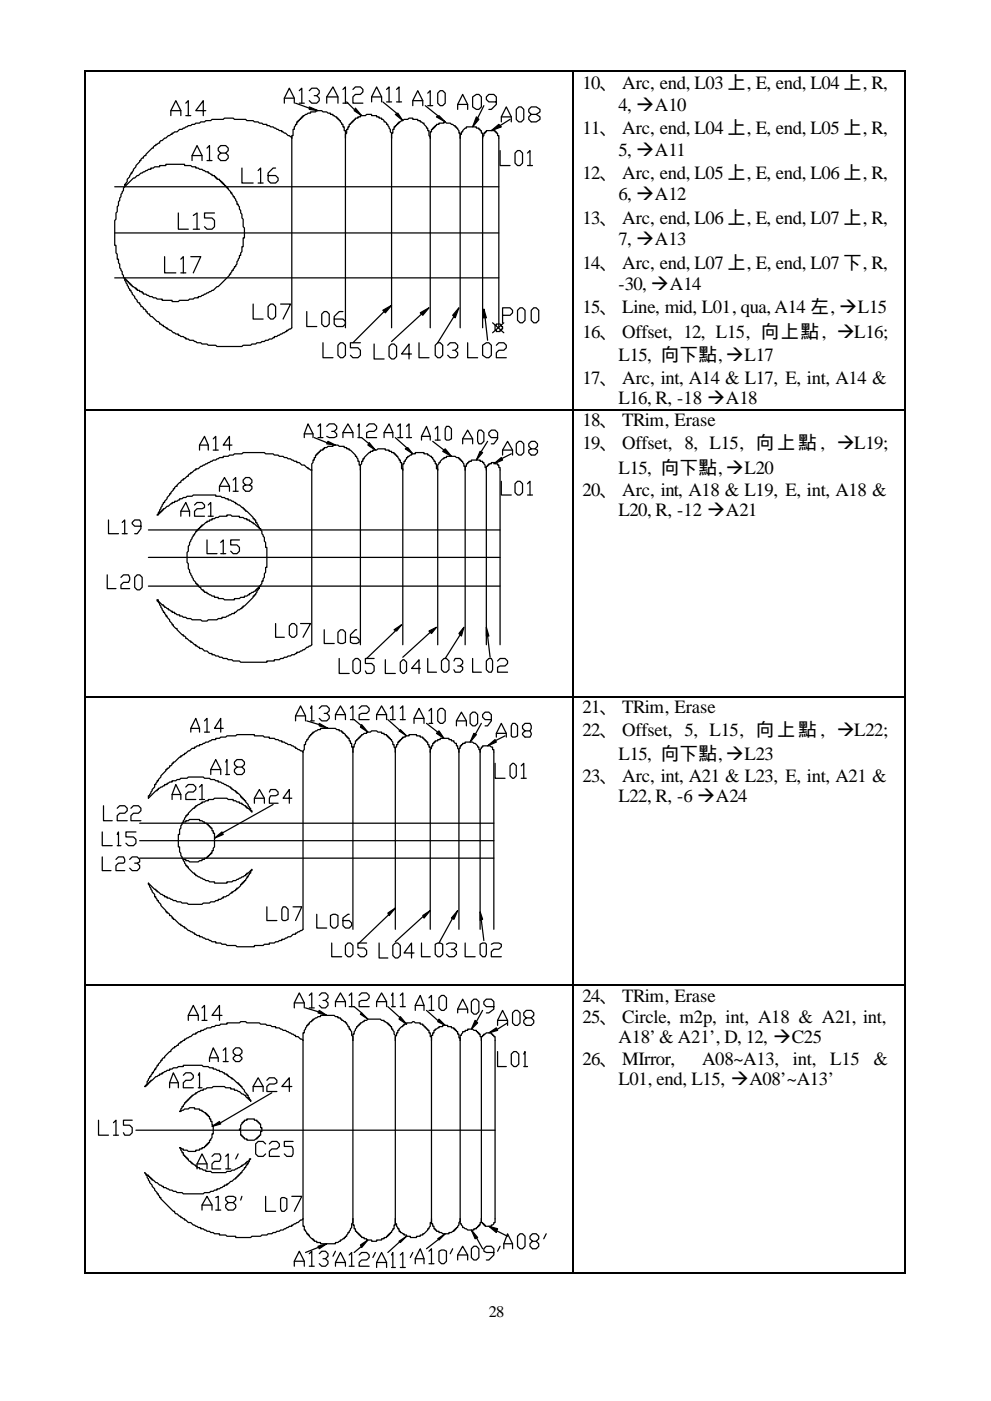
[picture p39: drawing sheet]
<svg xmlns="http://www.w3.org/2000/svg" width="210mm" height="297mm" viewBox="0 0 210 297" stroke-linecap="round" stroke-linejoin="round" font-family="sans-serif">
<defs><g id="words">
<g font-size="4">
<text x="123.6" y="19">10、 Arc, end, L03 上, E, end, L04 上, R,</text>
<text x="131.2" y="23.5">4, ‡A10</text>
<text x="123.6" y="28.5">11、 Arc, end, L04 上, E, end, L05 上, R,</text>
<text x="131.2" y="33">5, ‡A11</text>
<text x="123.6" y="38">12、 Arc, end, L05 上, E, end, L06 上, R,</text>
<text x="123.6" y="47.5">13、 Arc, end, L06 上, E, end, L07 上, R,</text>
<text x="131.2" y="42.5">6, ‡A12</text>
<text x="131.2" y="52">7, ‡A13</text>
<text x="123.6" y="57.1">14、 Arc, end, L07 上, E, end, L07 下, R,</text>
<text x="131.2" y="61.6">-30, ‡A14</text>
<text x="123.6" y="66.3">15、 Line, mid, L01, qua, A14 左, ‡L15</text>
<text x="123.6" y="71.6">16、 Offset, 12, L15, 向上點, ‡L16;</text>
<text x="131.2" y="76.6">L15, 向下點,‡L17</text>
<text x="123.6" y="81.4">17、 Arc, int, A14 &amp; L17, E, int, A14 &amp;</text>
<text x="131.2" y="85.6">L16, R, -18 ‡A18</text>
<text x="123.6" y="90.4">18、 TRim, Erase</text>
<text x="123.6" y="95.2">19、 Offset, 8, L15, 向上點 , ‡L19;</text>
<text x="131.2" y="100.5">L15, 向下點,‡L20</text>
<text x="123.6" y="105.2">20、 Arc, int, A18 &amp; L19, E, int, A18 &amp;</text>
<text x="131.2" y="109.4">L20, R, -12 ‡A21</text>
<text x="123.6" y="151.3">21、 TRim, Erase</text>
<text x="123.6" y="156">22、 Offset, 5, L15, 向上點 , ‡L22;</text>
<text x="131.2" y="161">L15, 向下點,‡L23</text>
<text x="123.6" y="165.8">23、 Arc, int, A21 &amp; L23, E, int, A21 &amp;</text>
<text x="131.2" y="170">L22, R, -6 ‡A24</text>
<text x="123.6" y="212.4">24、 TRim, Erase</text>
<text x="123.6" y="216.9">25、 Circle, m2p, int, A18 &amp; A21, int,</text>
<text x="131.2" y="221.1">A18’&amp; A21’, D, 12, ‡C25</text>
<text x="123.6" y="225.9">26、 MIrror,</text>
<text x="149" y="225.9">A08~A13,</text>
<text x="168.2" y="225.9">int,</text>
<text x="176.2" y="225.9">L15</text>
<text x="185.4" y="225.9">&amp;</text>
<text x="131.2" y="230.1">L01, end, L15, ‡A08’~A13’</text>
</g>
<text font-size="3.4" x="103.7" y="279.3">28</text>
</g></defs>
<g fill="none" stroke="#000" stroke-width=".26">
<path d="M18.1 15.3v71.4M18.3 15.1h103.1M63.5 19.2l.5-.5v3.2M65.6 19.2l.5-.5h1.1l.5 .5v.6l-.5 .5h-.5M72.8 19l.5-.6v3.5M74.9 19l.5-.6h1.1l.5 .6v.5l-.5 .5h-1.1l-.5 .5v1.4h2.1M82 19l.5-.6v3.2M84.1 19l.6-.6v3.2M90.8 19.8l.5-.6v3.2M93.4 19.2h.5l.6 .6v2.1l-.6 .5h-.5l-.5-.5v-2.1zM121.6 15.3v71.4M121.7 15.1h70.1"/>
<path d="M192 15.3v71.4M24.3 39.6h81.5M26.5 39.6l1.8-1.9h.3l.5-.5h.3l.5-.5h.3l1.3-.8h.5v-.3h.5l.3-.2h1.1v-.3h1.3v-.3h4v.3h1.3l.2 .3h.8v.2l1.4 .3 .8 .5h.5v.3l.8 .3v.2h.5v.3h.3v.2h.2v.3h.6v.3h.2v.2h.3v.3h.3v.3h.2v.2h.3v.3h.3v.3h.2v.2l.5 .6v.2h.3l.3 .8h.2v.3l.6 .8v.5h.2v.3l.3 .2 .3 1.4 .2 .2v.8l.3 .3v1.6l.3 .2v2.1h-.3v1.9h-.3v1.1l-.2 .2v.6h-.3v.5l-.5 .8v.5l-.3 .3v.2h-.3l-.2 .8h-.3l-.3 .8h-.2v.3l-2.4 2.4h-.3l-.8 .8h-.2l-.3 .2-.8 .3-1.3 .8h-.5v.2h-.8l-.3 .3h-.8l-.2 .3h-1.9l-.3 .2h-1.3v-.2h-2.1v-.3h-1.1l-.2-.3-1.4-.2-.7-.5h-.6v-.3h-.2v-.3h-.6v-.2h-.5v-.3h-.3v-.3h-.2l-.3-.2h-.3v-.3h-.2v-.3h-.3v-.2h-.2v-.3h-.3v-.3h-.3v-.2h-.2v-.3M29.6 34h.3v-.2l.3-.3h.2v-.3l.3-.2h.3v-.3l1.3-1.3h.2v-.3l.3-.2h.3v-.3l.8-.3v-.2l.2-.3h.3l1.3-1 .8-.3v-.3h.3l.2-.2h.6l.5-.6h.5l1.4-.8h.5l.2-.2h.6l.2-.3h.8l.3-.3h.8l.3-.2h1l.3-.3h2.4l.2-.3h1.9l.2 .3h2.4l.3 .3h1.3l.3 .2h.8l.2 .3h.6l.2 .3h.8v.2l1.3 .3 1.4 .8h.5v.3l.8 .2 .5 .6 .8 .2v40.5l-.3 .3-.7 .2v.3l-.8 .3-1.4 .7h-.5v.3h-.3l-.2 .3-1.3 .2-.3 .3h-.5l-.3 .3h-.8l-.3 .2h-.8l-.2 .3h-1.6l-.3 .3h-5.3l-.2-.3h-1.6l-.3-.3h-1l-.3-.2h-.8l-.8-.6h-.8l-.2-.2h-.6v-.3h-.2l-.3-.3h-.5l-.3-.2h-.3v-.3h-.5l-.3-.2h-.2l-.6-.6-.7-.2v-.3l-.8-.3v-.2l-.8-.3v-.3l-.3-.2h-.3l-1-1.1h-.3l-.3-.2v-.3h-.2l-.3-.3v-.2h-.2v-.3l-.3-.3h-.3v-.2l-.2-.3h-.3l-.3-.8h-.2l-.3-.3v-.2l-1.1-1.3-.2-.8h-.3l-.8-1.9-.2-.3v-.5h-.3l-.3-1.3-.5-.8v-.8l-.3-.3v-.8h-.2v-1l-.3-.3v-1.6h-.3v-5.3l.3-.2v-1.3l.3-.3v-1.1l.2-.2v-.8l.3-.3 .3-1.3 .5-.8 .3-1.3h.2v-.3l.3-.3v-.5l.5-.5 .3-.8h.2l.3-.8 1.3-1.6zM36.2 24.5v-1l1.1-2.2 1.1 2.2v1M36.2 23.5h2.2M39.4 21.9l.6-.6v3.2M39.4 24.5h1.1M40.7 34v-1l1.1-2.1 1.1 2.1v1M40.7 33h2.2M43.7 23.5h-2.2l1.6-2.2v3.2M43.9 31.4l.5-.5v3.1"/>
<path d="M43.9 34h1.1M46.8 32.5l-.5-.6v-.5l.5-.5h1.1l.5 .5v.5l-.5 .6h-1.1l-.5 .5v.5l.5 .5h1.1l.5-.5v-.5l-.5-.5M51.3 35.6v3.2h2.4M54.8 36.2l.5-.6v3.2M54.8 38.8h1M58.5 35.6h-.6l-1 1.1v1.6l.5 .5h1.1l.5-.5v-.6l-.5-.5h-1.6M60.3 21.9v-1.1l1.1-2.1 1 2.1v1.1M60.3 20.8h2.1M61.9 29.3v-.5h.3v-1.4h.2v-.5l.3-.3v-.2h.3v-.6h.2v-.2h.3v-.3h.3v-.3h.2v-.2h.3v-.3h.3l.8-.5h.5v-.3h1l.3-.2h1.1l.2 .2h.8l.3 .3h.5v.3h.5v.2l.8 .3v.2h.3v.3h.3v.3h.2l.3 .8h.3v.5h.2v.8h.3v1.6M62.7 21.9l2.9 1M63.5 21.9h1.1M65.6 22.7l1.9 .8-1.9-.3z"/>
<path d="M67.2 20.3l.5 .5v.5l-.5 .6h-1.1l-.5-.6M69.3 21.9v-1.4l1.3-2.1 1.1 2.1v1.4M69.3 20.5h2.4M72.8 21.9h1M73.3 29.3v-.8l.3-.3v-.8h.2v-.5h.3v-.5h.2v-.3h.3v-.3h.3v-.2h.2v-.3h.3v-.3h.5v-.2h.6v-.3h1l.3-.2h1v.2h1.1v.3h.5v.2h.6v.3h.2l.3 .3v.2h.3l.2 .3v.3h.3v.2l.5 .8v.6l.3 .2v1.1M73.3 29.3v40.2M73.6 21.6l1.5 1.6M75.4 22.9l1.3 1.6-1.6-1zM78.8 21.6v-1.1l1.1-2.1 1.1 2.1v1.1M78.8 20.5h2.2M81.2 21.6l2.9 2.4M82 21.6h1.1"/>
<path d="M83.1 29.3v-1.1h.2v-.8h.3v-.5h.3v-.3h.2v-.2h.3v-.3h.3v-.3l.8-.2 .2-.3h.8l.3-.3h.8v.3h1v.3h.6v.2l.8 .3v.3l.5 .5v.3h.3v.5h.2v1.1l.3 .2v.3M83.1 29.3v40.2M83.9 24.3l.5-.3 1.1 1.6zM84.1 21.6h1.1M87.6 22.4v-1.1l1-2.1 1.1 2.1v1.1M87.6 21.3h2.1M90.2 22.4l2.7 2.1M90.8 22.4h1M91.3 29.3v-1.3h.2v-.6h.3v-.2h.3v-.3h.2v-.3h.3v-.2h.5v-.3h1.1v-.3h.3l.2 .3h.8l.8 .5h.3v.3h.2v.3h.3v.2l.3 .3v.5h.2v1.1M91.3 29.3v40.2M92.6 24.8l.5-.3 1.4 1.3zM97.1 23.2v-1.1l1.1-2.1 1 2.1v1.1"/>
<path d="M97.1 22.1h2.1M97.6 29.3v-.8h.3v-.5h.3v-.3l.5-.5h.3v-.3h2.1v.3h.5v.2h.3v.3h.2v.5h.3v1.1M97.6 29.3v40.2M100.3 20.5l.8-.5h.5l.5 .5v2.2l-.5 .5h-.5l-.8-.5zM101.1 24.8l.5 .5-1.3 1.6zM102.4 29.3v-.3l.3-.2v-.6h.2v-.2h.3v-.3h1.8v.3h.3v.2h.3v.6h.2v40.7M102.4 29.3v40.2M102.7 22.4l-1.4 2.6M104.2 27.7l1.6-1.3 .6 .5zM105.3 21.6h-1.6l-.5-.5v-.6l.5-.5h1.1l.5 .5v1.6l-1.1 1.1h-.5M106.1 31.9v3.2h2.1M106.4 25.8v-1l1-2.1 1.1 2.1v1"/>
<path d="M106.4 24.8h2.1M108.2 25.3l-2.1 1.3M109.3 32.5l.5-.6h.5l.6 .6v2.1l-.6 .5h-.5l-.5-.5zM109.5 23.2l.6-.5h.5l.5 .5v2.1l-.5 .5h-.5l-.6-.5zM111.9 32.5l.5-.6v3.2M111.9 35.1h1.1M112.7 24.3l-.5-.6v-.5l.5-.5h1.1l.8 .5v.5l-.8 .6h-1.1l-.5 .5v.5l.5 .5h1.1l.8-.5v-.5l-.8-.5M24.3 49.4h81.5M24.3 58.9h81.5M34.9 54.4v3.5h2.4M37.8 45.2v3.4h2.2M38.4 54.9l.5-.5v3.5"/>
<path d="M38.4 57.9h1M40.5 54.4h2.1l-1.6 3.5M41 45.7l.8-.5v3.4M41 48.6h1.3M45.5 45.2h-2.1v1h1.6l.5 .5v1.4l-.5 .5h-1.1l-.5-.5M53.7 64.5v3.1h2.1M56.9 65l.5-.5h.5l.6 .5v2.1l-.6 .5h-.5l-.5-.5zM59.5 64.5h2.1l-1.5 3.1M65.1 66.1v3.1h2.1M68.3 66.6l.5-.5h.5l.5 .5v2.1l-.5 .5h-.5l-.5-.5zM68.5 72.7v3.1h2.1M71.7 73.2l.5-.5h.6l.5 .5v2.1l-.5 .5h-.6l-.5-.5z"/>
<path d="M72.8 66.1h-.8l-1.1 1v1.6l.5 .5h1.4l.5-.5v-.5l-.5-.6h-1.9M76.5 72.7h-2.2v1h1.6l.6 .6v1l-.6 .5h-1l-.6-.5M79.4 72.9v3.2h2.1M81.2 65.8l1.9-1.1-1.3 1.6zM81.5 66.1l-6.6 6.6M82.5 73.5l.6-.6h.5l.5 .6v2.1l-.5 .5h-.5l-.6-.5zM87.3 75.1h-2.1l1.6-2.2v3.2M88.9 72.7v3.1h2.1M89.2 66.3l1.8-1-1.3 1.6zM89.4 66.6l-6.3 5.8M92.3 73.2l.6-.5h.5l.5 .5v2.1l-.5 .5h-.5l-.6-.5zM95 73.2l.5-.5h1.1l.5 .5v.5l-.5 .6h-.6"/>
<path d="M96.3 67.1l-3.4 5.6M96.6 74.3l.5 .5v.5l-.5 .5h-1.1l-.5-.5M97.4 65.3l-.8 2.1-.6-.5zM99.2 72.7v3.1h2.1M102.4 73.2l.8-.5h.5l.5 .5v2.1l-.5 .5h-.5l-.8-.5zM102.7 65.5l.5 1.9h-.8zM102.9 67.4l.6 4.7M104.5 68.4l2.4 2.2M105 69h.3v-.3h.8l.3 .3v.2h.2v.6h-.2v.2h-.3v.3h-.8v-.3h-.3zM105.3 73.2l.5-.5h1.1l.5 .5v.5l-.5 .6h-1.1l-.5 .5v1h2.1M106.6 66.9h1.6l.5-.6v-.5l-.5-.5h-1.6v3.1M106.9 68.4l-2.4 2.2"/>
<path d="M110.3 65.3h.6l.5 .5v2.1l-.5 .5h-.6l-.5-.5v-2.1zM112.7 65.8l.5-.5h.6l.5 .5v2.1l-.5 .5h-.6l-.5-.5zM18.1 87v60.5M18.3 86.8h103.1M42.3 95.4v-1l1.1-1.9 .8 1.9v1M42.3 94.4h1.9M45.2 93l.6-.5v2.9M45.2 95.4h1.1M49.2 94.4h-1.8l1.3-1.9v2.9M64.6 92.8v-.8l.8-2.1 1 2.1v.8M64.6 92h1.8M66.1 99.7v-1.4l.3-.2v-.6h.3v-.5h.2v-.5h.3v-.3h.3v-.2h.2v-.3h.3v-.3h.5v-.2h.3v-.3h.5l.3-.3h1v-.2h1.1l.3 .2h1v.3h.6v.3h.5v.2h.2l1.1 1.1v.2h.3v.3l.2 .3v.5h.3v.8h.3v1.1"/>
<path d="M66.7 92.8l2.6 1M67.5 90.4l.5-.5v2.9M67.5 92.8h1M69.3 90.4l.5-.5h1.1l.5 .5v.5l-.5 .6h-.5M69.6 93.6l1.6 .8-1.9-.3zM70.9 91.5l.5 .5v.5l-.5 .3h-1.1l-.5-.3M72.8 92.8v-1.1l1-1.8 1.1 1.8v1.1M72.8 91.7h2.1M75.9 90.4l.3-.5v2.9M75.9 92.8h.8l1.6 1.3M76.5 99.7v-1.1l.2-.3v-.5h.3v-.5h.3v-.3l1-1h.3v-.3h.5v-.3h.8l.3-.2h1.6v.2h.7v.3h.6v.3h.5v.2h.3v.3h.2v.2h.3l.3 .8h.2v.6h.3v1.3h.3v.3M76.5 99.7v37"/>
<path d="M77.8 90.4l.5-.5h1.1l.5 .5v.5l-.5 .6h-1.1l-.5 .2v1.1h2.1M78.3 93.8l1.3 1.6-1.5-1zM81.5 92.8v-1.1l1-1.8 .8 1.8v1.1M81.5 91.7h1.8M83.9 92.8l2.4 2.1M84.4 90.4l.5-.5v2.9M84.4 92.8h1.1M85.5 99.7v-1.4h.2v-.5h.3l.3-.8h.2v-.3l.8-.2v-.3h.8v-.2h1.9v.2h.8v.3l.7 .2v.3h.3l.3 .8h.2v.5h.3v1.1h.3v.3M85.5 99.7v37M86 95.2l.5-.3 1.1 1.3zM86.3 90.4l.5-.5v2.9M86.3 92.8h1"/>
<path d="M89.4 93.3v-.8l1.1-2.1 .8 2.1v.8M89.4 92.5h1.9M91.8 93.6l2.4 1.8M92.3 90.9l.6-.5v2.9M92.3 93.3h1.1M92.9 99.7v-1.1l.2-.3v-.2h.3v-.3l.5-.5h.3v-.3h.5v-.3h1.9l.2 .3h.6v.3h.2v.2h.3v.3h.3v.3l.2 .2v.6h.3v.8M92.9 99.7v37M94.5 95.2l1.3 1.5-1.9-1zM94.7 90.4h.5l.6 .5v2.1l-.6 .3h-.5l-.2-.3v-2.1zM98.2 94.1v-1.1l1-1.8 1.1 1.8v1.1M98.2 93h2.1M98.7 99.7v-.8h.3v-.6h.2v-.2h.3v-.3h.5v-.3h1.9v.3h.5v.3h.3v.2l.2 .3v.5h.3v.6"/>
<path d="M98.7 99.7v37M101.6 91.2h.5l.6 .5v1.9l-.6 .5h-.5l-.3-.5v-1.9zM101.9 95.7l.5 .3-1.3 1.5zM103.2 99.7v-.8h.3v-.3h.2v-.3h.5v-.2h.8v.2h.6v.3h.2v.5h.3v37.6M103.2 99.7v37M103.5 93.6l-1.4 2.1M104.8 98.3l1.6-1.3 .2 .5zM105.6 92.8h-1.4l-.5-.5v-.6l.5-.5h.8l.6 .5v1.3l-.8 1.1h-.6M106.6 96.5v-1.1l1.1-1.8 1 1.8v1.1M106.6 95.4h2.1M108.5 96.2l-2.1 1.1M109.5 94.1l.6-.5h.5l.5 .5v1.9l-.5 .5h-.5l-.6-.5z"/>
<path d="M112.7 95.2l-.5-.6v-.5l.5-.5h.8l.5 .5v.5l-.5 .6h-.8l-.5 .2v.6l.5 .5h.8l.5-.5v-.6l-.5-.2M121.6 87v60.5M121.7 86.8h70.1M192 87v60.5M23 110.2v3h2.1M25.9 110.8l.6-.6v3M25.9 113.2h1.1M29.9 111.6h-1.3l-.6-.6v-.2l.6-.6h1l.3 .6v1.3l-.8 1.1h-.5M31.5 118.2h74.6M31.5 112.4h74.6M36.8 103.6h.2v-.2l.3-.3h.3v-.3l.5-.5h.3v-.3l.2-.2h.3v-.3h.3l.5-.5h.3v-.3l.2-.2h.3v-.3h.2l.6-.5h.2v-.3h.6l.5-.5 .8-.3 1.8-1.1h.6l.8-.5h.8v-.3h1l.3-.2h.8l.2-.3h1.6l.3-.2h4.5l.3 .2h1.5l.3 .3h.8l.3 .2h.8l.2 .3 1.3 .3 .8 .5h.6v.3h.5l.5 .5h.6l.5 .5h.3v.3l.7 .3v37l-.2 .3-.8 .2-.5 .6-.8 .2-.3 .3h-.5v.3h-.3l-.3 .2h-.5l-.3 .3-1.3 .2-.2 .3h-.6l-.2 .3h-1.1v.2h-1.6v.3h-5.5l-.3-.3h-1.3l-.3-.2h-.8l-.2-.3h-.8l-.3-.3h-.5l-.3-.2h-.5l-.3-.3h-.5v-.2h-.6l-.5-.6h-.5l-.5-.5h-.6v-.3l-.8-.2v-.3h-.2l-.6-.5h-.2v-.3h-.3l-.5-.5h-.3v-.3l-.2-.3h-.3v-.2h-.3l-1-1.1v-.2h-.3l-.5-.6v-.2h-.3v-.3l-.5-.5v-.3l-.5-.5v-.3h-.3l-.3-.8h-.2v-.2l-1.1-1.9v-.3h-.3v-.2h.3v.2l.8 .8h.3v.3h.2v.3l.8 .2v.3l.8 .3v.2h.5v.3h.3l.3 .3h.5v.2l1.3 .3 .3 .2h.8l.2 .3h1.9l.3 .3h1l.3-.3h1.8l.3-.3h.8v-.2h.8l1.3-.8h.5v-.3h.3l.5-.5 .8-.3v-.2h.3v-.3h.3l1.8-1.9v-.2h.3v-.3h.2l.6-1.3h.2v-.5h.3v-.3l.3-.3v-.5h.2v-.5l.3-.3v-.8l.3-.2v-1.1h.2v-4.2h-.2v-1.1l-.3-.3v-.8l-.5-.7v-.6l-.3-.2v-.3h-.3l-.5-1.3h-.3v-.6h-.2v-.2h-.3v-.3l-1.3-1.3h-.3v-.3h-.2v-.2h-.3v-.3h-.3l-1-.8h-.3v-.3h-.3l-.2-.2h-.3l-.3-.3h-.5v-.3l-1.3-.2-.3-.3h-1v-.2h-4.8l-.3 .2h-1l-.3 .3-1.3 .2v.3h-.3l-.2 .3h-.6v.2h-.5v.3h-.3l-1.3 1.1h-.2v.2h-.3v.3h-.3v.3h-.2v.2h-.3v.3h-.3l.3-.3v-.2l.3-.3 .8-1.9h.2v-.2l1.1-1.3v-.3h.2v-.3l.6-.5zM38.4 109.4v-1l1-1.9 .8 1.9v1"/>
<path d="M38.4 108.4h1.8M41.3 107.1l.5-.6h1.1l.5 .6v.5l-.5 .3h-1.1l-.5 .5v1h2.1M43.9 114.5v2.9h2.1M44.2 107.1l.5-.6v2.9M44.2 109.4h1M46.6 104.2v-1.1l1-1.9 1.1 1.9v1.1M46.6 103.1h2.1M46.8 115l.6-.5v2.9M46.8 117.4h1.1M49.5 101.8l.5-.6v3M49.5 104.2h1M50.8 114.5h-1.9v1h1.4l.5 .6v.8l-.5 .5h-.8l-.6-.5"/>
<path d="M52.1 102.8l-.5-.5v-.5l.5-.6h.8l.5 .6v.5l-.5 .5h-.8l-.5 .3v.5l.5 .6h.8l.5-.6v-.5l-.5-.3M55.3 112.4v-.3h-.3v-.3h-.2v-.2h-.3l-.5-.6h-.3v-.2l-.8-.3v-.3h-.5v-.2h-.5l-.3-.3h-.8v-.3h-1.6l-.3-.2h-.7v.2h-1.6l-.3 .3h-.5l-.3 .3h-.5v.2h-.6v.3h-.5v.3h-.2l-.6 .5h-.2v.3h-.3v.2h-.3v.3h-.2v.3h-.3v.2h-.3l-.2 .8h-.3v.3l-.8 1.3v.5l-.2 .3v1.1l-.3 .2v2.1l.3 .3v1.1l.2 .2v.6l.3 .2 .5 1.3 .5 .6v.2h.3v.3h.3v.3l.2 .2h.3v.3l.3 .3h.2v.2h.3v.3h.5v.3l.8 .2 .3 .3h.5v.2h.8v.3h1.1l.2 .3h2.1v-.3h1.1l.3-.3h.8v-.2h.5l.3-.3h.2v-.2l1.3-.6v-.2h.3v-.3h.3v-.3h.2v-.2h.3M106.4 102v3h2.1M109.3 102.6l.5-.6h.5l.6 .6v1.8l-.6 .6h-.5l-.5-.6zM111.9 102.6l.5-.6v3M111.9 105h1.1M22.8 121.9v2.9h1.8M25.7 122.4l.5-.5h1.1l.2 .5v.5l-.2 .6h-1.1l-.5 .5v.8h1.8M28.6 122.4l.5-.5h.5l.6 .5v2.1l-.6 .6h-.5l-.5-.6zM31.5 124.3h74.6M58.5 132.2v2.9h1.8M61.4 132.7l.5-.5h.5l.6 .5v1.9l-.6 .5h-.5l-.5-.5z"/>
<path d="M63.8 132.2h2.1l-1.6 2.9M68.8 133.5v2.9h2.1M71.7 134.1l.5-.6h.6l.5 .6v2.1l-.5 .2h-.6l-.5-.2zM72 139.6v3.2h2.1M75.7 133.5h-.3l-1.1 1.1v1.6l.6 .2h.8l.5-.2v-.6l-.5-.5h-1.4M79.4 139.6h-1.9v1.1h1.3l.6 .5v1.1l-.6 .5h-1l-.3-.5M81.8 139.9v2.9h2.1M83.6 133.5l1.6-1-1.1 1.3zM83.9 133.8l-6.1 5.8M90.8 139.6v2.9h1.8M91 133.8l1.6-.8-1.1 1.3zM91.3 134.1l-5.8 5.2"/>
<path d="M97.6 134.6l-3.1 5M98.4 133l-.5 1.8-.5-.5zM100.3 139.6v2.9h1.8M103.2 133l.5 1.8h-.5zM103.5 134.8l.5 4.5M18.1 147.8v60.9M18.3 147.7h103.1M40.5 155.2v-.8l1-2.1 .8 2.1v.8M40.5 154.4h1.8M43.4 152.8l.5-.5v2.9M43.4 155.2h1M47.4 154.4h-1.9l1.3-2.1v2.9"/>
<path d="M62.7 152.8v-1l1.1-2.1 1 2.1v1M62.7 151.8h2.1M64.3 159.5v-.3l.3-.3v-1h.2v-.6l.3-.2v-.3h.3l.2-.8h.3v-.2h.2v-.3h.3v-.3l.8-.2 .3-.3h.5v-.3h3.2l.2 .3h.6v.3h.5v.2h.3v.3h.2l.3 .3v.2h.3v.3h.2v.2h.3v.6h.2v.5h.3v.8h.3v1.1M65.1 152.8l2.6 .8M65.9 150.2l.2-.5v3.1M65.9 152.8h.8M67.7 153.4l1.9 1-1.9-.5zM67.7 150.2l.6-.5h1l.5 .5v.5l-.5 .6h-.5M69.3 151.3l.5 .5v.5l-.5 .5h-1l-.6-.5M71.2 152.6v-1.1l1-1.8 1.1 1.8v1.1M71.2 151.5h2.1M74.3 150.2l.6-.5v2.9"/>
<path d="M74.3 152.6h.8l1.6 1.3M74.9 140.1l.5-.5h.5l.6 .5v2.2l-.6 .5h-.5l-.5-.5zM74.9 159.5v-1.1h.2l.3-1.3h.3v-.3h.2v-.3h.3v-.2h.3v-.3h.2v-.2h.3l.3-.3h.5v-.3h.8l.2-.2h1.1l.3 .2h.8v.3h.5v.3h.5v.2h.3v.3h.2v.2h.3v.3h.3v.3l.2 .2v.6h.3v.5l.3 .3v.8M74.9 159.5v37.5M76.2 150.2l.5-.5h1.1l.5 .5v.5l-.5 .6h-1.1l-.5 .2v1.1h2.1M76.7 153.6l1.4 1.6-1.6-1zM79.9 152.6v-1.1l1.1-1.8 1 1.8v1.1M79.9 151.5h2.1M82.3 152.6l2.4 2.1M82.8 150.2l.5-.5v2.9M82.8 152.6h1.1M83.9 159.5v-1.1h.2v-.5h.3v-.6h.3v-.2h.2v-.3h.3v-.3h.3v-.2h.5v-.3h.8v-.2h1.6v.2h.8v.3h.5v.2h.3v.3h.2v.3h.3v.2h.3v.6h.2v.5h.3v1.1"/>
<path d="M83.9 159.5v37.5M84.9 140.4l.6-.5h.2l.6 .5v1.9l-.6 .5h-.2l-.6-.5zM84.9 154.7l1.4 1.3-1.6-1zM84.9 150.2l.6-.5v2.9M84.9 152.6h1.1M87.8 153.4v-1.1l1.1-2.1 1.1 2.1v1.1M87.8 152.3h2.2M89.2 141.7h-1.9l1.6-1.8v2.9M90.5 153.4l2.4 1.8M91 150.7l.5-.5v3.2M91 153.4h.8M91.3 159.5v-.6l.2-.2v-.6h.3v-.5h.3v-.3h.2v-.2h.6v-.3h.5v-.3h1.8v.3h.6v.3h.5v.2l.3 .3h.2v.5h.3l.3 1.4"/>
<path d="M91.3 159.5v37.5M92.9 150.7l.5-.5h.5l.6 .5v2.1l-.6 .6h-.5l-.5-.6zM93.1 155l1.1 1.5-1.6-1zM93.7 140.1l.5-.5h.5l.5 .5v1.9l-.5 .5h-.5l-.5-.5zM96.3 140.1l.3-.5h1l.6 .5v.6l-.6 .5h-.5M96.8 153.9v-1.1l1.1-1.8 1.1 1.8v1.1M96.8 152.8h2.2M97.4 159.5v-.8h.2v-.6h.3v-.2h.3v-.3h.5v-.3h1.6l.2 .3h.3l.5 .5v.3h.3v.5h.3v.6M97.4 159.5v37.5M97.6 141.2l.6 .3v.5l-.6 .5h-1l-.3-.5M99.7 151.5l.6-.5h.5l.5 .5v1.9l-.5 .5h-.5l-.6-.5zM100.5 155.5l.6 .3-1.4 1.5z"/>
<path d="M101.9 159.5v-.6l.2-.2v-.3h.3v-.3h1.6l.2 .3h.3v.5h.3v38.1M101.9 159.5v37.5M102.1 153.4l-1.3 2.4M103.2 140.1l.5-.5h.5l.3 .5v1.9l-.3 .5h-.5l-.5-.5zM103.5 158.1l1.5-1.3 .3 .5zM104.2 152.6h-1.3l-.5-.6v-.5l.5-.5h.8l.5 .5v1.3l-.7 1.1h-.6M105.3 156.3v-.8l1.1-2.1 1 2.1v.8M105.3 155.5h2.1M105.6 140.1l.5-.5h1.1l.5 .5v.6l-.5 .5h-1.1l-.5 .3v1h2.1M107.2 156l-2.2 1.1M108.7 153.4h.6l.5 .5v2.1l-.5 .3h-.6l-.2-.3v-2.1zM111.4 155l-.5-.6v-.5l.5-.5h1l.3 .5v.5l-.3 .6h-1l-.5 .5v.3l.5 .5h1l.3-.5-.3-.8"/>
<path d="M121.6 147.8v60.9M121.7 147.7h70.1M192 147.8v60.9M21.7 176.4v2.9h2.1M22 170.8v3.2h1.8M24.9 176.9l.2-.5v2.9M24.9 171.4l.5-.6h1.1l.5 .6v.5l-.5 .5h-1.1l-.5 .5v1.1h2.1M24.9 179.3h.8M27.8 171.4l.5-.6h1.1l.5 .6v.5l-.5 .5h-1.1l-.5 .5v1.1h2.1M28.8 176.4h-2.1v1h1.6l.5 .6v.8l-.5 .5h-1l-.6-.5M29.6 178.2h75.2M29.6 174.5h75.2"/>
<path d="M35.2 163.2h.3v-.3h.2l.3-.3v-.2h.2l.3-.3v-.3h.3v-.2h.2l1.1-1.1h.3v-.3l.8-.2v-.3h.2l1.3-1h.6v-.3h.2l.3-.3h.5v-.2h.6l.8-.6h.5l.2-.2h.3l.3-.3h.8v-.3h.8l.2-.2h1.1l.3-.3h1.8l.3-.2h3.7v.2h1.8l.3 .3h1v.2h1.1l.3 .3h.5l.3 .3h.5v.2h.5l.8 .6h.5l.8 .5h.3v.3l1.3 .5 .3 .3v37.5l-.3 .3-1.3 .5v.3h-.5l-.6 .5h-.5l-.8 .5h-.5v.3l-1.3 .3-.3 .2h-1.1v.3h-1l-.3 .3h-1.8v.2h-3.7l-.3-.2h-1.8l-.3-.3h-.8l-.3-.3h-1v-.2h-.8l-.8-.6h-.5l-.8-.5h-.6v-.3h-.5l-.3-.2h-.2v-.3l-1.3-.5-.6-.5h-.2v-.3l-.8-.3v-.2h-.3l-1.1-1.1h-.2v-.3h-.3v-.2l-.3-.3h-.2v-.2l-.3-.3h-.2v-.3h-.3v-.2l-1.1-1.1v-.3l-.5-.5v-.3h-.3l-.2-.8h-.3v-.5l-.5-.5-.8-1.9 1.3 1.4h.3v.2h.2v.3h.3l.5 .5 .8 .3v.2h.6v.3h.5l.8 .5h.5l.3 .3h.8l.2 .3h1.1l.3 .2h2.9l.2-.2h1.3l.3-.3h.8l.3-.3h.5v-.2h.5l.3-.3h.3v-.3h.5l1-.7h.3v-.3l.8-.3v-.2h.3v-.3h.2l.6-.5v-.3h.2v-.3h.3v-.2h.3v-.3h.2l.3-.8h.3l.2-.8h.3v-.5h.2v-.3l-.7 .8h-.3v.3h-.3v.2l-.8 .3-1.3 .8h-.5l-.3 .3h-1v.2h-2.7v-.2h-1.1l-.2-.3h-.5l-1.4-.8-.8-.3v-.2h-.2v-.3h-.3l-1-1v-.3h-.3v-.3h-.3l-.8-1.8-.2-.3v-.5l-.3-.3v-1h-.3v-2.7h.3v-1l.3-.3v-.5l1-1.9v-.3h.3v-.2h.3v-.3l1-1h.3v-.3h.2v-.3l1.4-.5v-.3l1.3-.2v-.3h1l.3-.3h2.7l.2 .3h1.1v.3l1.3 .2v.3h.5v.3l.8 .2v.3h.3v.3h.3l.7 .8v-.3h-.2v-.5h-.3v-.3l-.8-1.1v-.2h-.2v-.3h-.3v-.3h-.3v-.2h-.2v-.3l-.6-.5h-.2v-.3h-.3v-.2l-.8-.3v-.3h-.3v-.2l-1.3-.6-.8-.5h-.5v-.3h-.5l-.3-.2h-.8l-.3-.3h-1l-.3-.3h-3.1l-.3 .3h-1.3l-.3 .3h-.5l-.3 .2h-.8v.3h-.5l-.3 .3h-.2v.2h-.6v.3l-1.3 .5v.3h-.3v.3h-.2l-1.6 1.5v-.5h.2l.6-1.3 .5-.5v-.6h.3l.2-.8h.3v-.2l.5-.6v-.2l1.1-1.1zM36.5 169.5v-1l.8-2.2 1.1 2.2v1M36.5 168.5h1.9M38.6 174.5l.3-.2h.5v-.3h.6l.2-.3h2.1v.3h.6l.2 .3h.3v.2h.5v.3h.3v.3h.2v.2h.3v.3h.3v.5h.2v.6h.3v2.9l-.3 .2v.6h-.2v.5h-.3v.3h-.3v.2h-.2v.3h-.3v.2h-.5v.3h-.5v.3h-.6l-.2 .2h-1.9l-.2-.2h-.6v-.3h-.5l-.3-.3M39.4 166.9l.6-.6h1l.5 .6v.5l-.5 .5h-1l-.6 .6v1h2.1M42.3 166.9l.6-.6v3.2M42.3 169.5h1.1M44.7 164.2v-1l1.1-2.2 1 2.2v1M44.7 163.2h2.1M45.5 177.7l1.6-1.3 .3 .5zM47.9 161.6l.3-.6v3.2M47.9 164.2h.8"/>
<path d="M50.3 162.6l-.6-.5v-.5l.6-.6h1l.6 .6v.5l-.6 .5h-1l-.6 .6v.5l.6 .5h1l.6-.5v-.5l-.6-.6M54 170.3v-1.1l1-1.8 1.1 1.8v1.1M54 169.2h2.1M57.1 167.9l.3-.5h1.1l.5 .5v.6l-.5 .2h-1.1l-.3 .5v1.1h1.9M57.9 170.6l-10.8 6.1M61.9 169.2h-1.8l1.3-1.8v2.9M105 161.8v3.2h2.2M108.2 162.4l.5-.6h.3l.5 .6v2.1l-.5 .5h-.3l-.5-.5zM110.6 162.4l.5-.6v3.2M110.6 165h1.1M21.7 181.7v2.9h1.8M24.6 182.2l.5-.5h1.1l.3 .5v.5l-.3 .3h-1.1l-.5 .5v1.1h1.9"/>
<path d="M27.5 182.2l.5-.5h1.1l.5 .5v.5l-.5 .3h-.5M29.1 183l.5 .5v.6l-.5 .5h-1.1l-.5-.5M29.6 181.9h75.2M56.6 192.3v2.9h2.1M60.1 192.3h.5l.5 .5v2.1l-.5 .3h-.5l-.3-.3v-2.1zM62.2 192.3h1.8l-1.3 2.9M67.2 193.9v2.9h2.1M70.1 194.1l.5-.2h.6l.5 .2v2.1l-.5 .6h-.6l-.5-.6zM70.4 199.9v2.9h2.1M74.1 193.9h-.3l-1 .7v1.6l.5 .6h.8l.5-.6v-.5l-.5-.5h-1.3M77.8 199.9h-1.9v1.1h1.4l.5 .5v.8l-.5 .5h-.8l-.6-.5M80.4 199.9v3.2h1.9"/>
<path d="M82.3 193.6l1.6-1.1-1.4 1.6zM82.5 193.9l-6.3 6M89.4 199.9v2.9h1.9M89.7 194.1l1.6-1-1.3 1.5zM89.7 194.4l-5.8 5.3M96 194.6l-2.9 5.3M97.1 193.1l-.8 1.8-.5-.3zM98.7 199.9v2.9h2.1M101.9 193.3l.5 1.6-.5 .3zM102.1 195.2l.6 4.2M18.1 208.9v60.9M18.3 208.8h103.1"/>
<path d="M40 216.3v-1l1-2.1 1.1 2.1v1M40 215.3h2.1M42.9 213.7l.5-.5v3.1M42.9 216.3h1M47.1 215.3h-2.1l1.6-2.1v3.1M62.4 213.7v-1.1l1.1-2.1 1.1 2.1v1.1M62.4 212.6h2.2M64.8 213.7l2.7 .8M65.6 211l.5-.5v3.2M65.6 213.7h1.1M67.7 214.2l1.6 1.1-1.8-.5zM67.7 211l.6-.5h.8l.5 .5v.6l-.5 .5h-.6"/>
<path d="M69.1 212.1l.5 .5v.6l-.5 .5h-.8l-.6-.5M71.2 213.4v-1l1-1.9 1.1 1.9v1M71.2 212.4h2.1M73.3 200.5l.5-.6h.5l.6 .6v1.8l-.6 .5h-.5l-.5-.5zM74.1 211l.5-.5v2.9M74.1 213.4h1l1.6 1.4M76.2 211l.5-.5h1.1l.5 .5v.6l-.5 .5h-1.1l-.5 .3v1h2.1M76.7 214.8l1.4 1.3-1.6-1.1zM79.9 213.4v-1l1.1-1.9 1 1.9v1M79.9 212.4h2.1M82.3 213.4l2.6 2.4M83.1 211l.2-.5v2.9"/>
<path d="M83.1 213.4h.8M83.3 200.5l.6-.6h.5l.5 .6v2.1l-.5 .5h-.5l-.6-.5zM84.9 215.5l1.4 1.6-1.6-1zM84.9 211l.6-.5v2.9M84.9 213.4h1.1M87.8 202.1h-2.1l1.6-2.2v3.2M88.1 214.2v-1l1.1-2.2 .8 2.2v1M88.1 213.2h1.9M90.5 214.2l2.4 2.1M91 211.6l.5-.6v3.2M91 214.2h1.1M92.3 200.2l.6-.3h.5l.5 .3v2.1l-.5 .5h-.5l-.6-.5z"/>
<path d="M93.1 211.6l.6-.6h.5l.5 .6v2.1l-.5 .5h-.5l-.6-.5zM93.1 216.1l1.4 1.3-1.6-.8zM94.7 200.2l.5-.3h1.1l.5 .3v.5l-.5 .6h-.5M96.3 201.3l.5 .5v.5l-.5 .5h-1.1l-.5-.5M97.1 214.8v-.8l1.1-2.2 1 2.2v.8M97.1 214h2.1M100 212.4l.5-.6h.6l.5 .6v2.1l-.5 .5h-.6l-.5-.5zM100.8 216.3l.5 .6-1.3 1.3zM101.9 200.2l.5-.3h.5l.3 .3v2.1l-.3 .5h-.5l-.5-.5zM102.4 214.2l-1.3 2.4M103.7 219l1.6-1.1 .3 .6zM104.2 200.2l.6-.3h1l.6 .3v.5l-.6 .6h-1l-.6 .5v1h2.2"/>
<path d="M104.8 213.4h-1.6l-.5-.5v-.5l.5-.6h1l.6 .6v1.6l-1.1 .8h-.5M105.6 217.4v-1.1l1-2.1 1.1 2.1v1.1M105.6 216.3h2.1M107.7 216.9l-2.1 1.3M108.7 214.8l.6-.6h.5l.5 .6v2.1l-.5 .5h-.5l-.6-.5zM111.7 215.8l-.6-.5v-.5l.6-.6h1l.5 .6v.5l-.5 .5h-1l-.6 .5v.6l.6 .5h1l.5-.5v-.6l-.5-.5M121.6 208.9v60.9M121.7 208.8h70.1M192 208.9v60.9M20.9 237.5v3.2h2.1M24.1 238l.5-.5v3.2M28 237.5h-1.8v1.1h1.3l.5 .5v1.1l-.5 .5h-1l-.3-.5"/>
<path d="M28.8 239.6h76.2M36 230.6v-1l.8-2.1 1 2.1v1M36 229.6h1.8M38.9 228l.5-.5h1.1l.5 .5v.5l-.5 .5h-1.1l-.5 .6v1h2.1M42.1 228l.2-.5v3.1M42.1 230.6h.8M44.4 225.1v-.8l.8-2.1 1.1 2.1v.8M44.4 224.3h1.9M45 238.8l1.6-1 .2 .5zM47.4 222.7l.5-.5v2.9M47.4 225.1h1M50 223.7l-.5-.5v-.5l.5-.5h.8l.5 .5v.5l-.5 .5h-.8l-.5 .6v.2l.5 .6h.8l.5-.6v-.2l-.5-.6"/>
<path d="M51.3 238h.3v-.2h.3v-.3h.5v-.3h1.6v.3h.5v.3h.3v.2h.2v.3h.3v.8h.3v.8h-.3v.8h-.3v.2h-.2v.3h-.3v.3h-.3l-.2 .2h-1.6v-.2h-.5v-.3h-.3v-.3h-.3v-.2h-.2v-1.1h-.3v-.2h.3v-.8l.2-.3zM53.7 231.4v-1l1.1-1.9 1 1.9v1M53.7 230.4h2.1M56.6 229l.5-.5h1.1l.5 .5v.6l-.5 .2h-1.1l-.5 .6v1h2.1M57.7 231.7l-10.9 6.3M61.9 230.4h-2.1l1.6-1.9v2.9M64.3 220.6v-1.6h.3v-.5l.2-.3 .3-.8h.3v-.3h.2v-.2l.3-.3h.2v-.3h.3v-.2l.8-.3 .3-.3h.5v-.2h2.9l.3 .2h.5v.3h.5v.3h.3v.2l.8 .3v.3h.3l.2 .8h.3v.5h.2v.3l.3 .2v.8l.3 .3v.8M64.3 220.6l-1.1-.8h-.5v-.3l-1.3-.5-.8-.5h-.5l-.8-.6h-.8v-.2h-.8l-.3-.3h-.8l-.2-.3h-1.1l-.3-.2h-2.6l-.3-.3h-1l-.3 .3h-2.6v.2h-1.4l-.2 .3h-.8l-.3 .3h-.5l-.3 .2h-.8l-.8 .6h-.5v.2h-.5l-.3 .3h-.3v.3h-.5l-.5 .5-1.3 .5v.3l-.8 .2v.3h-.3l-.3 .3v.2l-.8 .3v.3h-.2l-.6 .5v.3h-.2l-1.1 1v.3h-.2l-.3 .2v.3h-.3v.3l-.5 .5v.3h-.3l-.2 .8h-.3l-.3 .8h-.2l-.3 .7h-.3l-.2 .8-.3 .3v.5l-.5 .6h.3v-.3h.2v-.3h.3v-.2h.2v-.3h.3v-.3h.3l.8-.8 .8-.2v-.3h.5v-.2h.3l.8-.6h.5v-.2h.5l.3-.3h.8l.2-.3h1.1v-.2h4l.2 .2h1.1l.2 .3h.8v.3l1.4 .2v.3h.5l.3 .3h.2v.2h.6v.3h.2v.2l.8 .3v.3h.3l.8 .8h.2v.2h.3v.3h.3v.3h.2v.2l.6 .6v.2l.5 .6v.2h.3v.5h.2v.3l.3 .3v.2v-.2h-.3v-.3h-.2v-.3h-.3l-.3-.2v-.3l-.8-.2-1-.8h-.6v-.3h-.8v-.3h-1l-.3-.2h-2.4l-.2 .2h-1.1l-.2 .3h-.6v.3h-.5l-.8 .5h-.3v.3l-.8 .2v.3h-.2v.2h-.3v.3h-.2v.3h-.3v.2h-.3v.3h-.2l-.3 .8h-.3v.3l-.5 .8h.3l.8-.6h.8l.2-.2h1.1v.2h1v.3h.6v.3l.8 .2v.3h.2v.2h.3v.3h.2v.5h.3v.6h.3v.8h.2v1.8h-.2v.8l-.3 .3v.2h-.3v.6h-.2v.2h-.3v.3h-.2v.3h-.3v.2h-.5v.3h-.6v.3h-.8v.2h-1.5l-.3-.2h-.8v-.3h-.5v-.3h-.3l.3 .3 .2 .8h.3v.5h.3v.3h.2v.2h.3v.3h.3v.3l.2 .2h.3v.3h.2v.3l.8 .2v.3h.3v.3h.5v.2l1.4 .3v.3h1l.3 .2h2.9l.3-.2h.7l.3-.3h.5l.3-.3 1.3-.5v-.3l.8-.2v-.3h.3v-.3h.3l.2-.2v-.3h.3l-.5 .8v.3h-.3l-.3 .8h-.2v.2l-.6 .6v.2h-.2v.3h-.3v.2h-.3v.3h-.2v.3h-.3v.2h-.3l-1.3 1.1h-.2v.3h-.6v.2l-.8 .3-.2 .3h-.6v.2h-.5l-.3 .3h-.5l-.3 .3h-1l-.3 .2h-4.2l-.3-.2h-1l-.3-.3h-.5l-.3-.3h-.5l-.8-.5h-.5v-.3l-.8-.2-1.4-1.1h-.2v-.3h-.3v-.2h-.3v-.3h-.2v-.3h-.3l-.5-.5 .3 .3v.2h.2v.6l.5 .8v.2l.6 .6v.2l1 1.4v.2h.3l.3 .8h.2v.3l2.7 2.6h.2v.3l.3 .3h.3l.5 .5h.3v.2l.8 .3v.3h.2l.6 .5h.5l.5 .5 .8 .3 .3 .3h.5v.2h.5l.8 .6 1.3 .2 .3 .3h1.1v.2h1.3l.3 .3h1.8v.3h3.2l.2-.3h1.9l.3-.3h1l.3-.2h.8l.2-.3h.6l.2-.2 1.4-.3 1.3-.8h.5v-.3l1.3-.5 1.1-.8M64.3 220.6v37.8M74.9 220.6v-1.3h.2v-.6l.6-.8v-.2h.2v-.3h.3v-.3h.3v-.2l.8-.3v-.3h.5l.3-.2h2.6l.3 .2h.5v.3l.8 .3v.2h.2v.3h.3v.3h.3v.5h.2v.3l.3 .2v.6l.3 .2v1.1M74.9 220.6v37.8M83.9 220.6v-.8l.2-.3v-.5h.3v-.5h.3v-.3l.5-.5h.3v-.3h.2v-.3h.6v-.2h1l.3-.3h.2l.3 .3h1.1v.2h.5v.3h.3v.3h.2v.2h.3v.3h.3v.3h.2v.5h.3v.8h.2v.8"/>
<path d="M83.9 220.6v37.8M91.5 220.6v-1.1h.3v-.5h.3v-.5h.2v-.3l.8-.3v-.2h.8v-.3h1.1v.3h.8v.2h.5v.3h.3v.3h.2v.2h.3v.6h.3v.7h.2v.6M91.5 220.6v37.8M97.6 220.6v-1.1h.3l.3-.8h.5v-.2h.5v-.3h1.1l.2 .3h.6v.2h.2v.3h.3v.3h.3v.5h.2v.8M97.6 220.6v37.8M102.1 220.6v-.8h.3v-.3h.3v-.2h.2l.3-.3h1v.3h.3v.2h.3v.3h.2v39.4h-.2v.3l-.3 .2h-.3v.3h-1.3v-.3h-.2v-.2h-.3v-.3h-.3v-.8M102.1 220.6v37.8M105.6 223v3.1h1.8M108.5 223.5l.5-.5h.5l.6 .5v2.1l-.6 .5h-.5l-.5-.5zM111.1 223.5l.3-.5v3.1M111.1 226.1h.8M24.1 240.7h1"/>
<path d="M41.8 247.8v-1l1.1-2.1 1 2.1v1M41.8 246.8h2.1M42.9 256.6v-1.1l1-1.9 1.1 1.9v1.1M42.9 255.5h2.1M45 245.2l.5-.5h1.1l.2 .5v.5l-.2 .5h-1.1l-.5 .6v1h1.8M45.8 253.9l.5-.3v3M45.8 256.6h1M47.9 245.2l.5-.5v3.1M47.9 247.8h1M48.4 255l-.5-.6v-.5l.5-.3h1.1l.5 .3v.5l-.5 .6h-1.1l-.5 .5v.5l.5 .6h1.1l.5-.6v-.5l-.5-.5M50.5 244.7l-.5 1M51.3 253.6l-.2 .8"/>
<path d="M56.4 253.6v3.2h2.1M56.4 242.5l-.6-.5h-1l-.6 .5v2.2l.6 .5h1l.6-.5M57.1 242.5l.6-.5h1l.6 .5v.6l-.6 .5h-1l-.6 .5v1.1h2.2M59.5 254.2l.3-.3h.5l.6 .3v2.1l-.6 .5h-.5l-.3-.5zM61.9 253.6h2.1l-1.6 3.2M62.2 242h-1.9v1.1h1.6l.3 .5v1.1l-.3 .5h-1l-.6-.5M64.3 258.4v1.6h.3v.8h.2l.3 .8h.3v.2h.2v.3l.5 .5h.3v.3h.3v.3h.5v.2h.8v.3h3.2v-.3h.5l.3-.2h.2v-.3l.8-.3v-.2h.3v-.3h.3l.2-.8h.3v-.2l.5-.8v-.8l.3-.3v-.8M74.9 258.4v1.3h.2v.8h.3v.6h.3v.2h.2v.3h.3v.2h.3v.3h.2v.3h.6v.2h.5v.3h1v.3h1.1v-.3h1.1v-.3h.5v-.2h.5v-.3h.3v-.3h.2v-.2h.3v-.3h.3l.2-.8h.3v-.8h.3v-1.3M83.9 258.4v1.1h.2v.5l.3 .3v.2h.3v.6h.2v.2h.3l.3 .3h.2v.2h.6v.3h.7v.3h1.4v-.3h.8v-.3h.5v-.2h.3l.8-.8v-.3h.2v-.2l.3-.3v-.8h.2v-.8M91.5 258.4v1.1h.3v.5h.3v.5h.2v.3h.3v.3h.5v.2h.6l.2 .3h1.3v-.3h.6l.2-.2h.3v-.3h.3v-.3h.2v-.2h.3v-.3l.3-.3 .2-1.3M97.6 258.4v1.1h.3l.3 .8h.2l.8 .5h1.3v-.3h.6v-.2h.2v-.3h.3v-.3h.3v-.5h.2v-.8M103.7 260l1.9 .5-.3 .8z"/>
<path d="M18.3 269.9h103.1M62.4 268.5v-1.1l1.1-2.1 1.1 2.1v1.1M62.4 267.4h2.2M65.6 265.8l.5-.5v3.2M65.6 268.5h1.1M67.5 264.2l1.8-.5-1.6 1.1zM67.5 264.5l-2.7 1.1M67.7 265.8l.6-.5h.8l.5 .5v.5l-.5 .6h-.6M69.1 266.9l.5 .5v.5l-.5 .6h-.8l-.6-.6M71.2 268.5v-.8l1-2.1 1.1 2.1v.8M71.2 267.7h2.1M71.2 265.3l-.6 1"/>
<path d="M74.1 266.1l.5-.5v2.9M74.1 268.5h1M76.2 266.1l.5-.5h1.1l.5 .5v.5l-.5 .5h-1.1l-.5 .6v.8h2.1M76.5 264l1.6-1.1-1.4 1.6zM76.7 264.2l-1.6 1.4M79.6 265.6l-.5 1M79.9 268.7v-1l1.1-2.1 1 2.1v1M79.9 267.7h2.1M83.1 266.1l.2-.5v3.1M83.1 268.7h.8M84.7 263.2l1.6-1.1-1.4 1.3zM84.9 266.1l.6-.5v3.1"/>
<path d="M84.9 268.7h1.1M84.9 263.2l-2.6 2.4M87.6 265.6l-.6 1M88.1 267.9v-1l1.1-2.1 .8 2.1v1M88.1 266.9h1.9M91 265.3l.5-.5v3.1M91 267.9h1.1M92.9 262.6l1.6-1-1.4 1.3zM92.9 262.9l-2.4 1.9M93.1 265.3l.6-.3h.5l.5 .3v2.1l-.5 .5h-.5l-.6-.5zM96 264.8l-.5 1M97.1 267.1v-1l1.1-1.9 1 1.9v1"/>
<path d="M97.1 266.1h2.1M100 260.8l1.3 1.6-.5 .2zM100.5 264.2h.6l.5 .6v1.8l-.5 .5h-.6l-.5-.5v-1.8zM101.1 262.4l1.3 2.4M104.8 265.6h-1.6l-.5-.3v-.5l.5-.6h1l.6 .6v1.3l-1.1 1h-.5M105.6 261.1l2.1 1M106.1 264.2l-.5 1.1M106.9 264.8v-1.1l.8-2.1 1 2.1v1.1M106.9 263.7h1.8M109.8 262.1l.5-.5h.6l.5 .5v2.1l-.5 .6h-.6l-.5-.6zM113 263.2l-.6-.6v-.5l.6-.5h.8l.5 .5v.5l-.5 .6h-.8l-.6 .5v.5l.6 .6h.8l.5-.6v-.5l-.5-.5M115.9 261.6l-.5 1"/>
<path d="M121.7 269.9h70.1"/>
</g>
<g fill="#000">
<path d="M65.6 22.7l1.9 .8-1.9-.3zM75.4 22.9l1.3 1.6-1.6-1zM83.9 24.3l.5-.3 1.1 1.6zM92.6 24.8l.5-.3 1.4 1.3zM101.1 24.8l.5 .5-1.3 1.6zM104.2 27.7l1.6-1.3 .6 .5zM81.2 65.8l1.9-1.1-1.3 1.6zM89.2 66.3l1.8-1-1.3 1.6zM97.4 65.3l-.8 2.1-.6-.5zM102.7 65.5l.5 1.9h-.8zM69.6 93.6l1.6 .8-1.9-.3zM78.3 93.8l1.3 1.6-1.5-1z"/>
<path d="M86 95.2l.5-.3 1.1 1.3zM94.5 95.2l1.3 1.5-1.9-1zM101.9 95.7l.5 .3-1.3 1.5zM104.8 98.3l1.6-1.3 .2 .5zM83.6 133.5l1.6-1-1.1 1.3zM91 133.8l1.6-.8-1.1 1.3zM98.4 133l-.5 1.8-.5-.5zM103.2 133l.5 1.8h-.5zM67.7 153.4l1.9 1-1.9-.5zM76.7 153.6l1.4 1.6-1.6-1zM84.9 154.7l1.4 1.3-1.6-1zM93.1 155l1.1 1.5-1.6-1z"/>
<path d="M100.5 155.5l.6 .3-1.4 1.5zM103.5 158.1l1.5-1.3 .3 .5zM45.5 177.7l1.6-1.3 .3 .5zM82.3 193.6l1.6-1.1-1.4 1.6zM89.7 194.1l1.6-1-1.3 1.5zM97.1 193.1l-.8 1.8-.5-.3zM101.9 193.3l.5 1.6-.5 .3zM67.7 214.2l1.6 1.1-1.8-.5zM76.7 214.8l1.4 1.3-1.6-1.1zM84.9 215.5l1.4 1.6-1.6-1zM93.1 216.1l1.4 1.3-1.6-.8zM100.8 216.3l.5 .6-1.3 1.3z"/>
<path d="M103.7 219l1.6-1.1 .3 .6zM45 238.8l1.6-1 .2 .5zM67.5 264.2l1.8-.5-1.6 1.1zM76.5 264l1.6-1.1-1.4 1.6zM84.7 263.2l1.6-1.1-1.4 1.3zM92.9 262.6l1.6-1-1.4 1.3zM100 260.8l1.3 1.6-.5 .2zM103.7 260l1.9 .5-.3 .8z"/>
</g>
<g fill="#000">
<path d="M18 15h.3v.3h-.3zM121.4 15h.3v.3h-.3zM191.8 15h.3v.3h-.3zM18 86.7h.3v.3h-.3zM121.4 86.7h.3v.3h-.3zM191.8 86.7h.3v.3h-.3zM18 147.5h.3v.3h-.3zM121.4 147.5h.3v.3h-.3zM191.8 147.5h.3v.3h-.3zM18 208.7h.3v.2h-.3zM121.4 208.7h.3v.2h-.3zM191.8 208.7h.3v.2h-.3z"/>
<path d="M18 269.8h.3v.3h-.3zM121.4 269.8h.3v.3h-.3zM191.8 269.8h.3v.3h-.3z"/>
</g>
<use href="#words"/>
</svg>
